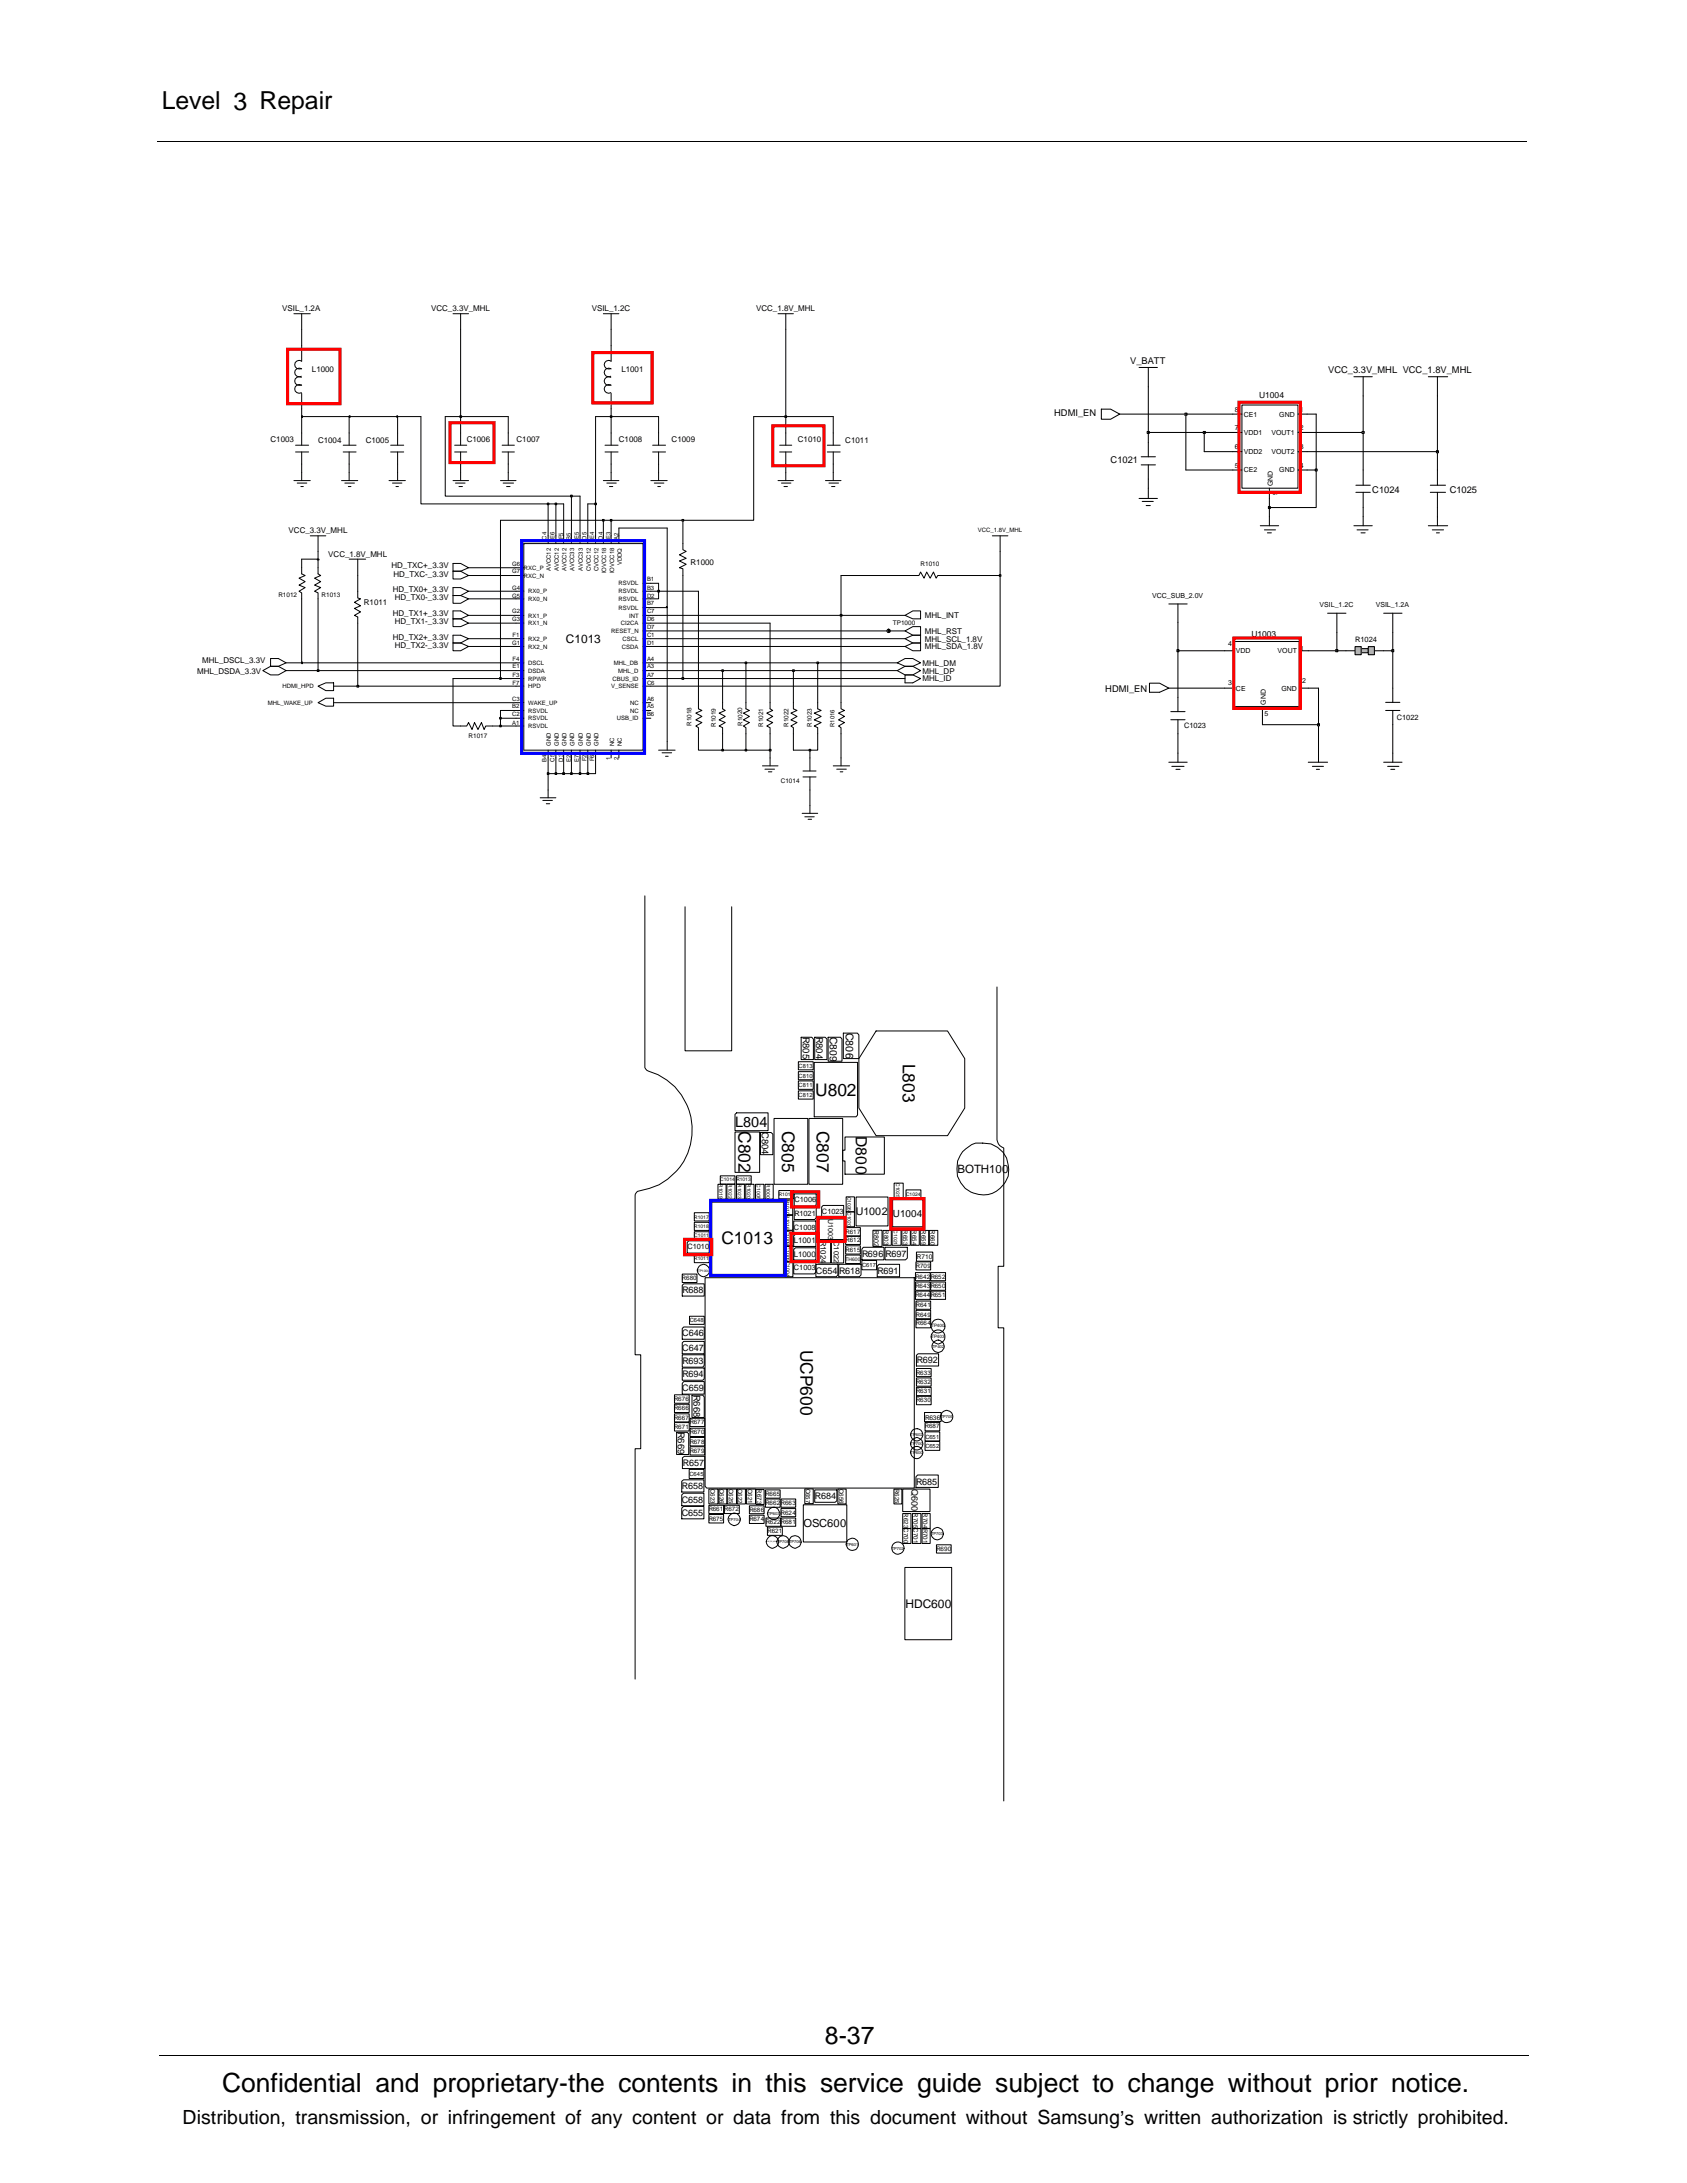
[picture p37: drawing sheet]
<svg xmlns="http://www.w3.org/2000/svg" width="216mm" height="279mm" viewBox="0 0 216 279" stroke-linecap="round" stroke-linejoin="round" font-family="sans-serif">
<defs><g id="words">
<text font-size="3.4" x="28.4" y="267.7">Confidential and proprietary-the contents in this service guide subject to change without prior notice.</text>
<g font-size="3.2">
<text x="20.7" y="14">Level 3 Repair</text>
<text x="105.6" y="261.6">8-37</text>
</g>
<text font-size="2.5" x="23.4" y="271.9">Distribution, transmission, or infringement of any content or data from this document without Samsung’s written authorization is strictly prohibited.</text>
<g font-size="2.2">
<text x="115.5" y="136.1" transform="rotate(90 115.5 136.1)">L803</text>
<text x="104.3" y="140.3">U802</text>
<text x="94.5" y="144.8" transform="rotate(90 94.5 144.8)">C802</text>
<text x="100.1" y="144.7" transform="rotate(90 100.1 144.7)">C805</text>
<text x="104.5" y="144.7" transform="rotate(90 104.5 144.7)">C807</text>
<text x="92.4" y="159.3">C1013</text>
<text x="102.5" y="172.8" transform="rotate(90 102.5 172.8)">UCP600</text>
</g>
<text font-size="2" x="109.5" y="145.4" transform="rotate(90 109.5 145.4)">D800</text>
<text font-size="1.8" x="94.1" y="144.2">L804</text>
<g font-size="1.5">
<text x="72.4" y="82.3">C1013</text>
<text x="122.5" y="150.1">BOTH100</text>
<text x="115.9" y="205.8">HDC600</text>
</g>
<g font-size="1.4">
<text x="108.3" y="132.2" transform="rotate(90 108.3 132.2)">C806</text>
<text x="109.5" y="155.6">U1002</text>
<text x="102.8" y="195.5">OSC600</text>
</g>
<g font-size="1.3">
<text x="106.2" y="132.7" transform="rotate(90 106.2 132.7)">C809</text>
<text x="114.3" y="155.7">U1004</text>
</g>
<g font-size="1.2">
<text x="144.6" y="46.6">V_BATT</text>
<text x="170" y="47.7">VCC_3.3V_MHL VCC_1.8V_MHL</text>
<text x="134.9" y="53.2">HDMI_EN</text>
<text x="142.1" y="59.2">C1021</text>
<text x="175.6" y="63.1">C1024</text>
<text x="185.5" y="63.1">C1025</text>
<text x="141.5" y="88.5">HDMI_EN</text>
<text x="102.7" y="132.7" transform="rotate(90 102.7 132.7)">R805</text>
<text x="104.4" y="132.7" transform="rotate(90 104.4 132.7)">R804</text>
<text x="97.5" y="144.9" transform="rotate(90 97.5 144.9)">C804</text>
<text x="110.3" y="160.9">R696 R697</text>
<text x="87.3" y="165.5">R688</text>
<text x="104.4" y="163">C654 R618</text>
<text x="112.3" y="163">R691</text>
<text x="87.3" y="171">C646</text>
<text x="87.3" y="172.9">C647</text>
<text x="87.3" y="178.1">C659</text>
<text x="87.3" y="174.6">R693</text>
<text x="87.3" y="176.3">R694</text>
<text x="88.8" y="178.6" transform="rotate(90 88.8 178.6)">R668</text>
<text x="117.3" y="174.5">R692</text>
<text x="86.7" y="183.3" transform="rotate(90 86.7 183.3)">R669</text>
<text x="87.3" y="190.6">R658</text>
<text x="87.4" y="187.6">R657</text>
<text x="104.3" y="191.9">R684</text>
<text x="116.7" y="190.6" transform="rotate(90 116.7 190.6)">Q600</text>
<text x="117.2" y="190">R685</text>
<text x="87.2" y="192.3">C658</text>
<text x="87.2" y="194">C655</text>
</g>
<g font-size="1.1">
<text x="161.1" y="50.9">U1004</text>
<text x="160.1" y="81.5">U1003</text>
</g>
<g font-size="1">
<text x="36.1" y="39.8">VSIL_1.2A</text>
<text x="55.2" y="39.8">VCC_3.3V_MHL</text>
<text x="75.7" y="39.8">VSIL_1.2C</text>
<text x="96.8" y="39.8">VCC_1.8V_MHL</text>
<text x="39.9" y="47.6">L1000</text>
<text x="79.5" y="47.6">L1001</text>
<text x="34.6" y="56.5">C1003</text>
<text x="40.7" y="56.7">C1004</text>
<text x="46.8" y="56.7">C1005</text>
<text x="59.7" y="56.5">C1006</text>
<text x="66.1" y="56.5">C1007</text>
<text x="79.2" y="56.5">C1008</text>
<text x="86" y="56.5">C1009</text>
<text x="102.1" y="56.5">C1010</text>
<text x="108.2" y="56.7">C1011</text>
<text x="36.9" y="68.2">VCC_3.3V_MHL</text>
<text x="42" y="71.3">VCC_1.8V_MHL</text>
<text x="46.6" y="77.4">R1011</text>
<text x="50.1" y="72.7">HD_TXC+_3.3V</text>
<text x="50.3" y="75.8">HD_TX0+_3.3V</text>
<text x="50.4" y="73.8">HD_TXC-_3.3V</text>
<text x="50.5" y="76.8">HD_TX0-_3.3V</text>
<text x="88.4" y="72.3">R1000</text>
<text x="50.3" y="81.9">HD_TX2+_3.3V</text>
<text x="50.3" y="78.8">HD_TX1+_3.3V</text>
<text x="50.5" y="82.9">HD_TX2-_3.3V</text>
<text x="50.5" y="79.9">HD_TX1-_3.3V</text>
<text x="118.4" y="82.1">MHL_SCL_1.8V</text>
<text x="118.4" y="79.1">MHL_INT</text>
<text x="118.4" y="83.1">MHL_SDA_1.8V</text>
<text x="118.4" y="81.1">MHL_RST</text>
<text x="173.4" y="82.1">R1024</text>
<text x="25.2" y="86.2">MHL_DSDA_3.3V</text>
<text x="25.9" y="84.9">MHL_DSCL_3.3V</text>
<text x="118" y="86.2">MHL_DP</text>
<text x="118" y="85.2">MHL_DM</text>
<text x="118" y="87.2">MHL_ID</text>
<text x="151.5" y="93.2">C1023</text>
<text x="178.8" y="92.2">C1022</text>
<text x="101.6" y="160.8">L1000</text>
<text x="101.6" y="159.1">L1001</text>
<text x="105" y="158.8" transform="rotate(90 105 158.8)">R1024</text>
</g>
<g font-size=".9">
<text x="158.1" y="52.7">8</text>
<text x="159.2" y="53.3">CE1</text>
<text x="163.7" y="53.3">GND</text>
<text x="166.4" y="52.7">1</text>
<text x="158.1" y="55.1">7</text>
<text x="158.1" y="57.4">6</text>
<text x="158.1" y="59.9">5</text>
<text x="159.2" y="55.7">VDD1</text>
<text x="159.2" y="58.1">VDD2</text>
<text x="162.7" y="55.7">VOUT1</text>
<text x="162.7" y="58.1">VOUT2</text>
<text x="166.4" y="59.9">4</text>
<text x="166.4" y="55.1">2</text>
<text x="166.4" y="57.4">3</text>
<text x="159.2" y="60.5">CE2</text>
<text x="162.9" y="62.2" transform="rotate(-90 162.9 62.2)">GND</text>
<text x="163.5" y="63.4" transform="rotate(-90 163.5 63.4)">9</text>
<text x="163.7" y="60.5">GND</text>
<text x="147.4" y="76.5">VCC_SUB_2.0V</text>
<text x="168.9" y="77.6">VSIL_1.2C</text>
<text x="176.1" y="77.6">VSIL_1.2A</text>
<text x="157.2" y="82.6">4</text>
<text x="158.2" y="83.6">VDD</text>
<text x="163.5" y="83.6">VOUT</text>
<text x="166.4" y="83.3">1</text>
<text x="157.2" y="87.7">3</text>
<text x="158.2" y="88.4">CE</text>
<text x="164" y="88.4">GND</text>
<text x="166.7" y="87.4">2</text>
<text x="161.8" y="91.7">5</text>
<text x="162" y="90.2" transform="rotate(-90 162 90.2)">GND</text>
<text x="101.7" y="153.9">C1006</text>
<text x="101.7" y="155.6">R1021</text>
<text x="105.2" y="155.4">C1023</text>
<text x="88" y="159.9">C1010</text>
<text x="101.6" y="157.4">C1008</text>
<text x="106" y="156" transform="rotate(90 106 156)">U1003</text>
<text x="106.7" y="158.9" transform="rotate(90 106.7 158.9)">C1022</text>
<text x="111.8" y="157.5" transform="rotate(90 111.8 157.5)">R802</text>
<text x="101.6" y="162.6">C1003</text>
</g>
<g font-size=".8">
<text x="70" y="69.1" transform="rotate(-90 70 69.1)">C4</text>
<text x="71" y="69" transform="rotate(-90 71 69)">E6</text>
<text x="72.1" y="69" transform="rotate(-90 72.1 69)">F5</text>
<text x="73" y="69.1" transform="rotate(-90 73 69.1)">B5</text>
<text x="74.1" y="69" transform="rotate(-90 74.1 69)">E5</text>
<text x="75.1" y="69.1" transform="rotate(-90 75.1 69.1)">D5</text>
<text x="76.1" y="69" transform="rotate(-90 76.1 69)">E4</text>
<text x="77.2" y="69.1" transform="rotate(-90 77.2 69.1)">D4</text>
<text x="78.1" y="69" transform="rotate(-90 78.1 69)">E3</text>
<text x="79.1" y="69.1" transform="rotate(-90 79.1 69.1)">A2</text>
<text x="125.2" y="68.1">VCC_1.8V_MHL</text>
<text x="35.6" y="76.4">R1012</text>
<text x="41.1" y="76.4">R1013</text>
<text x="65.5" y="75.5">G4</text>
<text x="65.5" y="76.5">G5</text>
<text x="65.5" y="72.4">G6</text>
<text x="65.5" y="73.4">G7</text>
<text x="67" y="72.9">RXC_P</text>
<text x="67" y="73.9">RXC_N</text>
<text x="67.6" y="75.9">RX0_P</text>
<text x="67.6" y="76.9">RX0_N</text>
<text x="70.5" y="73.1" transform="rotate(-90 70.5 73.1)">AVCC12</text>
<text x="71.5" y="73.1" transform="rotate(-90 71.5 73.1)">AVCC12</text>
<text x="72.5" y="73.1" transform="rotate(-90 72.5 73.1)">AVCC12</text>
<text x="73.5" y="73.1" transform="rotate(-90 73.5 73.1)">AVCC33</text>
<text x="74.6" y="73.1" transform="rotate(-90 74.6 73.1)">AVCC33</text>
<text x="75.6" y="73.1" transform="rotate(-90 75.6 73.1)">CVCC12</text>
<text x="76.6" y="73.1" transform="rotate(-90 76.6 73.1)">CVCC12</text>
<text x="77.6" y="73.4" transform="rotate(-90 77.6 73.4)">IOVCC18</text>
<text x="78.6" y="73.4" transform="rotate(-90 78.6 73.4)">IOVCC18</text>
<text x="79.2" y="76.9">RSVDL</text>
<text x="79.2" y="75.9">RSVDL</text>
<text x="79.2" y="74.9">RSVDL</text>
<text x="79.6" y="72.3" transform="rotate(-90 79.6 72.3)">VDDQ</text>
<text x="82.8" y="77.5">B7</text>
<text x="82.8" y="76.5">D2</text>
<text x="82.8" y="75.5">B3</text>
<text x="82.8" y="74.4">B1</text>
<text x="117.8" y="72.4">R1010</text>
<text x="65.5" y="82.6">G1</text>
<text x="65.5" y="78.5">G2</text>
<text x="65.5" y="79.5">G3</text>
<text x="65.6" y="81.6">F1</text>
<text x="67.6" y="82">RX2_P</text>
<text x="67.6" y="83">RX2_N</text>
<text x="67.6" y="79">RX1_P</text>
<text x="67.6" y="80">RX1_N</text>
<text x="78.2" y="81">RESET_N</text>
<text x="79.2" y="78">RSVDL</text>
<text x="79.5" y="80">CI2CA</text>
<text x="79.6" y="83">CSDA</text>
<text x="79.7" y="82">CSCL</text>
<text x="80.5" y="79">INT</text>
<text x="82.8" y="79.5">D6</text>
<text x="82.8" y="80.5">D7</text>
<text x="82.8" y="81.6">C1</text>
<text x="82.8" y="78.5">C7</text>
<text x="82.8" y="82.6">D1</text>
<text x="114.3" y="80.1">TP1000</text>
<text x="36.2" y="88.1">HDMI_HPD</text>
<text x="65.6" y="89.7">C3</text>
<text x="65.6" y="85.6">E1</text>
<text x="65.6" y="86.7">F3</text>
<text x="65.6" y="84.6">F4</text>
<text x="65.6" y="87.7">F7</text>
<text x="67.6" y="87.1">RPWR</text>
<text x="67.6" y="85.1">DSCL</text>
<text x="67.6" y="88.1">HPD</text>
<text x="67.6" y="86.1">DSDA</text>
<text x="78.2" y="88.1">V_SENSE</text>
<text x="78.4" y="87.1">CBUS_ID</text>
<text x="78.6" y="85.1">MHL_DB</text>
<text x="79.1" y="86.1">MHL_D</text>
<text x="82.8" y="89.7">A6</text>
<text x="82.8" y="86.7">A7</text>
<text x="82.8" y="87.7">C6</text>
<text x="82.8" y="85.6">A3</text>
<text x="82.8" y="84.6">A4</text>
<text x="34.3" y="90.2">MHL_WAKE_UP</text>
<text x="60" y="94.4">R1017</text>
<text x="65.6" y="92.8">A1</text>
<text x="65.6" y="90.7">B2</text>
<text x="65.6" y="91.7">C2</text>
<text x="67.6" y="93.2">RSVDL</text>
<text x="67.6" y="91.2">RSVDL</text>
<text x="67.6" y="92.2">RSVDL</text>
<text x="67.6" y="90.2">WAKE_UP</text>
<text x="70.5" y="95.5" transform="rotate(-90 70.5 95.5)">GND</text>
<text x="71.5" y="95.5" transform="rotate(-90 71.5 95.5)">GND</text>
<text x="72.5" y="95.5" transform="rotate(-90 72.5 95.5)">GND</text>
<text x="73.5" y="95.5" transform="rotate(-90 73.5 95.5)">GND</text>
<text x="74.6" y="95.5" transform="rotate(-90 74.6 95.5)">GND</text>
<text x="75.6" y="95.5" transform="rotate(-90 75.6 95.5)">GND</text>
<text x="76.6" y="95.5" transform="rotate(-90 76.6 95.5)">GND</text>
<text x="78.6" y="95.5" transform="rotate(-90 78.6 95.5)">NC</text>
<text x="79" y="92.2">USB_ID</text>
<text x="79.6" y="95.5" transform="rotate(-90 79.6 95.5)">NC</text>
<text x="80.6" y="91.2">NC</text>
<text x="80.6" y="90.2">NC</text>
<text x="82.8" y="91.7">B6</text>
<text x="82.8" y="90.7">A5</text>
<text x="88.5" y="92.9" transform="rotate(-90 88.5 92.9)">R1018</text>
<text x="91.6" y="93" transform="rotate(-90 91.6 93)">R1019</text>
<text x="95" y="92.9" transform="rotate(-90 95 92.9)">R1020</text>
<text x="97.7" y="93" transform="rotate(-90 97.7 93)">R1021</text>
<text x="100.9" y="93" transform="rotate(-90 100.9 93)">R1022</text>
<text x="103.9" y="93" transform="rotate(-90 103.9 93)">R1023</text>
<text x="106.8" y="93" transform="rotate(-90 106.8 93)">R1016</text>
<text x="70" y="97.5" transform="rotate(-90 70 97.5)">B4</text>
<text x="71" y="97.5" transform="rotate(-90 71 97.5)">C5</text>
<text x="72.1" y="97.5" transform="rotate(-90 72.1 97.5)">D3</text>
<text x="73" y="97.5" transform="rotate(-90 73 97.5)">E2</text>
<text x="74.1" y="97.5" transform="rotate(-90 74.1 97.5)">E7</text>
<text x="75.1" y="97.5" transform="rotate(-90 75.1 97.5)">F2</text>
<text x="76.1" y="97.5" transform="rotate(-90 76.1 97.5)">F6</text>
<text x="78.1" y="97.2" transform="rotate(-90 78.1 97.2)">1</text>
<text x="79.1" y="97.2" transform="rotate(-90 79.1 97.2)">2</text>
<text x="99.9" y="100.3">C1014</text>
<text x="108.2" y="159">R612</text>
<text x="108.2" y="160.2">R615</text>
<text x="108.2" y="157.9">R617</text>
<text x="113.2" y="157.5" transform="rotate(90 113.2 157.5)">R803</text>
<text x="115.6" y="157.5" transform="rotate(90 115.6 157.5)">R653</text>
<text x="116.7" y="157.5" transform="rotate(90 116.7 157.5)">R654</text>
<text x="117.3" y="161.1">R710</text>
<text x="117.9" y="157.5" transform="rotate(90 117.9 157.5)">R659</text>
<text x="119.1" y="157.5" transform="rotate(90 119.1 157.5)">R660</text>
<text x="87.3" y="163.9">R680</text>
<text x="117.2" y="163.6">R642R652</text>
<text x="117.2" y="164.8">R643R650</text>
<text x="117.2" y="166">R644R651</text>
<text x="117.2" y="167.3">R641</text>
<text x="117.2" y="162.3">R709</text>
<text x="117.2" y="168.5">R649</text>
<text x="117.2" y="169.6">R664</text>
<text x="86.3" y="179.3">R676</text>
<text x="117.2" y="179.5">R630</text>
<text x="117.2" y="178.4">R631</text>
<text x="117.2" y="177.1">R632</text>
<text x="117.2" y="175.9">R633</text>
<text x="86.3" y="180.5">R666</text>
<text x="86.3" y="181.7">R667</text>
<text x="86.3" y="182.9">R671</text>
<text x="88.3" y="183.6">R670</text>
<text x="88.3" y="182.3">R677</text>
<text x="88.3" y="184.8">R678</text>
<text x="88.3" y="185.9">R679</text>
<text x="118.3" y="182.8">R687</text>
<text x="118.4" y="181.7">R636</text>
<text x="90.9" y="190.6" transform="rotate(90 90.9 190.6)">C623</text>
<text x="92.1" y="190.6" transform="rotate(90 92.1 190.6)">C626</text>
<text x="93.3" y="190.6" transform="rotate(90 93.3 190.6)">C625</text>
<text x="94.4" y="190.6" transform="rotate(90 94.4 190.6)">C622</text>
<text x="95.7" y="190.6" transform="rotate(90 95.7 190.6)">C621</text>
<text x="96.9" y="190.6" transform="rotate(90 96.9 190.6)">R673</text>
<text x="98" y="191.5">R665</text>
<text x="103.1" y="190.5" transform="rotate(90 103.1 190.5)">C657</text>
<text x="107.4" y="190.6" transform="rotate(90 107.4 190.6)">C656</text>
<text x="114.5" y="190.6" transform="rotate(90 114.5 190.6)">R625</text>
<text x="90.7" y="193.4">R661R672</text>
<text x="90.7" y="194.6">R675</text>
<text x="95.9" y="194.7">R674</text>
<text x="95.9" y="193.5">R686</text>
<text x="98" y="192.6">R662R663</text>
<text x="98" y="195.1">R622R681</text>
<text x="98.2" y="196.2">R621</text>
<text x="99.9" y="193.8">R624</text>
<text x="115.7" y="193.7" transform="rotate(90 115.7 193.7)">R623C700</text>
<text x="116.9" y="193.7" transform="rotate(90 116.9 193.7)">R705C701</text>
<text x="118.1" y="193.7" transform="rotate(90 118.1 193.7)">R704R701</text>
<text x="119.8" y="198.5">R690</text>
</g>
<g font-size=".7">
<text x="102.2" y="137.9">C810</text>
<text x="102.2" y="136.7">C813</text>
<text x="102.2" y="139.2">C811</text>
<text x="102.2" y="140.4">C812</text>
<text x="110.3" y="162.2">C617</text>
<text x="88.3" y="169.2">C648</text>
<text x="118.4" y="184.1">C651</text>
<text x="118.4" y="185.3">C652</text>
<text x="88.2" y="188.9">C645</text>
</g>
<g font-size=".6">
<text x="88.9" y="156">R1017</text>
<text x="92.1" y="151.6" transform="rotate(90 92.1 151.6)">R1019</text>
<text x="92.2" y="151.2">C1014 R1013</text>
<text x="93.2" y="151.6" transform="rotate(90 93.2 151.6)">R1022</text>
<text x="94.4" y="151.6" transform="rotate(90 94.4 151.6)">R1023</text>
<text x="95.6" y="151.6" transform="rotate(90 95.6 151.6)">R1020</text>
<text x="96.9" y="151.6" transform="rotate(90 96.9 151.6)">C1007</text>
<text x="98.1" y="151.6" transform="rotate(90 98.1 151.6)">R1000</text>
<text x="99.7" y="153.1">R1012</text>
<text x="100.6" y="153.6" transform="rotate(90 100.6 153.6)">R1010 R1016 C1009 C1005C1004</text>
<text x="108.5" y="153.1" transform="rotate(90 108.5 153.1)">C1026C1020</text>
<text x="114.7" y="151.4" transform="rotate(90 114.7 151.4)">C1025</text>
<text x="116" y="153.1">C1024</text>
<text x="88.9" y="158.4">C1011</text>
<text x="88.9" y="161.3">R1011</text>
<text x="88.9" y="157.2">R1018</text>
<text x="108.2" y="161.4">TH600</text>
<text x="114.4" y="157.5" transform="rotate(90 114.4 157.5)">C1021</text>
<text x="119.2" y="169.9">TP400</text>
<text x="119.2" y="171.3">TP403</text>
</g>
<g font-size=".5">
<text x="119.3" y="172.5">TP402</text>
<text x="116.5" y="183.8">TP602</text>
<text x="116.5" y="185">TP700</text>
<text x="120.4" y="181.5">TP705</text>
<text x="116.5" y="186.1">TP600</text>
<text x="93.2" y="194.6">TP704</text>
<text x="98.3" y="193.9">TP603</text>
<text x="99.5" y="197.5">TP708TP706</text>
<text x="108.3" y="197.8">TP601</text>
<text x="119.2" y="196.5">TP703</text>
<text x="114.1" y="198.4">TP702</text>
</g>
<text font-size=".4" x="89.3" y="162.8">TP1000</text>
<text font-size=".2" x="98.2" y="197.4">AP_PS_HOLD</text>
</g></defs>
<g fill="none" stroke="#000" stroke-width=".13">
<path d="M20.2 18.1h175.3M37.6 40.2h2.1M37.8 57h1.7M37.8 57.8h1.7M38.6 48.3a.56 .56 0 0 0-.9 .5 .56 .56 0 0 0 .9 .5M38.6 44.2v2a.56 .56 0 0 0-.9 .5 .56 .56 0 0 0 .9 .5M38.6 49.3a.56 .56 0 0 0-.9 .4 .56 .56 0 0 0 .9 .5M38.6 47.2a.56 .56 0 0 0-.9 .4 .56 .56 0 0 0 .9 .6M38.6 40.2v1.9M38.6 50.3v2M38.6 55.4v1.6M38.6 57.8v1.6"/>
<path d="M43.9 57h1.7M43.9 57.8h1.7M44.7 55.4v1.6M44.7 57.8v1.6M50 57h1.7M50 57.8h1.7M50.9 55.4v1.6M50.9 57.8v1.6M58 40.2h2M58.2 57h1.5M58.2 57.8h1.5M58.9 40.2v1.9"/>
<path d="M58.9 55.4v1.6M58.9 57.8v1.6M64.3 57h1.5M64.3 57.8h1.5M65 55.4v1.6M65 57.8v1.6M77.2 40.2h2M77.4 57.8h1.7M77.4 57h1.7M78.2 48.3a.56 .56 0 0 0-.9 .5 .56 .56 0 0 0 .9 .5M78.2 44.2v2a.56 .56 0 0 0-.9 .5 .56 .56 0 0 0 .9 .5M78.2 49.3a.56 .56 0 0 0-.9 .4 .56 .56 0 0 0 .9 .5"/>
<path d="M78.2 47.2a.56 .56 0 0 0-.9 .4 .56 .56 0 0 0 .9 .6M78.2 40.2v1.9M78.2 50.3v2M78.2 55.4v1.6M78.2 57.8v1.6M83.5 57.8h1.7M83.5 57h1.7M84.3 55.4v1.6M84.3 57.8v1.6M99.6 40.2h1.9M99.8 57h1.5M99.8 57.8h1.5"/>
<path d="M100.6 40.2v1.9M100.6 55.4v1.6M100.6 57.8v1.6M105.9 57h1.6M105.9 57.8h1.6M106.6 55.4v1.6M106.6 57.8v1.6M37.6 61.5h2.1M38 61.8h1.3M38.5 62.3h.3M38.6 72.7v.7l.5 .3-.8 .3 .8 .4-.8 .5 .8 .3-.8 .5 .3 .2v.7M38.6 60.5v1"/>
<path d="M39.7 68.6h2M40.7 72.7v.7l.3 .3-.7 .3 .7 .4-.7 .5 .7 .3-.7 .5 .4 .2v.7M40.7 68.6v2M43.7 61.5h2.1M44.1 61.8h1.3M44.6 62.3h.3M44.7 71.6h2.1M44.7 60.5v1M45.8 75.7v.8l.3 .1-.7 .5 .7 .4-.7 .4 .7 .4-.7 .5 .4 .2v.8M45.8 71.6v2.1M49.8 61.5h2.1M50.2 61.8h1.2"/>
<path d="M50.7 62.3h.3M50.9 60.5v1M58 79.2h.9l1.1 .6-1.1 .4h-.9zM58 61.5h2M58 76.2h.9l1.1 .4-1.1 .6h-.9zM58 72.1h.9l1.1 .6-1.1 .4h-.9zM58 73.1h.9l1.1 .6-1.1 .4h-.9zM58 78.2h.9l1.1 .6-1.1 .4h-.9zM58 75.2h.9l1.1 .5-1.1 .5h-.9zM58.3 61.8h1.2M58.7 62.3h.5M58.9 60.5v1"/>
<path d="M64.1 61.5h1.9M64.4 61.8h1.3M64.8 62.3h.5M65 60.5v1M66 73.7h1M66 76.6h1M66 79.8h1M66 72.7h1M66 75.7h1M66 78.8h1M67 69.6h15.3v26.4h-15.3zM70.1 68.6v1"/>
<path d="M71.1 68.6v1M72.1 68.6v1M73.1 68.6v1M74.2 68.6v1M75.2 68.6v1M76.2 68.6v1M77.2 61.5h2M77.2 68.6v1M77.7 61.8h1.2M78 62.3h.4M78.2 60.5v1M78.2 68.6v1"/>
<path d="M79.2 68.6v1M82.3 76.6h1M82.3 78.8h1M82.3 74.7h1M82.3 75.7h1M82.3 79.8h1M82.3 77.8h1M83.3 61.5h2.1M83.7 61.8h1.3M84.2 62.3h.3M84.3 60.5v1M87.4 69.6v.8l.4 .2-.8 .4 .8 .5-.8 .3 .8 .4-.8 .5 .4 .1v.9"/>
<path d="M99.6 61.5h1.9M100 61.8h1.2M100.3 62.3h.5M100.6 60.5v1M105.6 61.5h2M106.1 61.8h1.2M106.4 62.3h.4M106.6 60.5v1M115.8 78.8l1-.6h1v1h-1zM116.8 73.7h.8l.2-.5 .5 .8 .3-.8 .4 .8 .5-.8 .3 .8 .2-.3h.9M127 68.6h2M128 68.6v2"/>
<path d="M33.6 85.8l1-.5h1l1 .5-1 .6h-1zM34.6 84.3h1l1 .5-1 .5h-1zM40.7 89.9l1-.5h1v1h-1zM40.7 87.8l1-.4h1v1h-1zM58 81.3h.9l1.1 .4-1.1 .6h-.9zM58 82.3h.9l1.1 .4-1.1 .6h-.9zM58.9 92.9h.8l.3-.4 .4 .9 .3-.9 .5 .9 .4-.9 .4 .9 .2-.5h.9M66 82.7h1M66 85.8h1M66 87.8h1M66 90.9h1M66 92.9h1"/>
<path d="M66 81.7h1M66 84.8h1M66 86.8h1M66 89.9h1M66 91.9h1M70.1 96v1M70.1 99v3.1M71.1 96v1M72.1 96v1M73.1 96v1M74.2 96v1M75.2 96v1"/>
<path d="M76.2 96v1M78.2 96v1M79.2 96v1M82.3 82.7h1M82.3 84.8h1M82.3 86.8h1M82.3 80.8h1M82.3 89.9h1M82.3 91.9h1M82.3 81.7h1M82.3 85.8h1M82.3 87.8h1"/>
<path d="M82.3 90.9h1M84.3 96h2.1M84.7 96.4h1.3M85.2 96.8h.3M85.4 94.9v1.1M89.4 89.9v.8l.4 .2-.8 .4 .8 .4-.8 .4 .8 .4-.8 .4 .4 .2v.8M92.5 89.9v.8l.3 .2-.8 .4 .8 .4-.8 .4 .8 .4-.8 .4 .5 .2v.8M95.5 89.9v.8l.4 .2-.8 .4 .8 .4-.8 .4 .8 .4-.8 .4 .4 .2v.8M97.6 98h2M97.9 98.4h1.2M98.3 98.8h.5M98.6 89.9v.8l.3 .2-.8 .4 .8 .4-.8 .4 .8 .4-.8 .4 .5 .2v.8"/>
<path d="M98.6 97v1M101.5 89.9v.8l.5 .2-.8 .4 .8 .4-.8 .4 .8 .4-.8 .4 .3 .2v.8M102.8 98.7h1.6M102.8 99.4h1.6M103.7 97v1.7M103.7 99.4v4.7M104.6 89.9v.8l.5 .2-.9 .4 .9 .4-.9 .4 .9 .4-.9 .4 .4 .2v.8M106.6 98h2.1M107.1 98.4h1.2M107.5 98.8h.4M107.6 89.9v.8l.5 .2-.8 .4 .8 .4-.8 .4 .8 .4-.8 .4 .3 .2v.8M107.6 97v1"/>
<path d="M114.8 84.8l1-.5h1l1 .5-1 .5h-1zM114.8 85.8l1-.5h1l1 .5-1 .6h-1zM115.8 80.8l1-.6h1v1.1h-1zM115.8 81.7l1-.4h1v1h-1zM115.8 86.4h1l1 .4-1 .6h-1zM115.8 82.7l1-.4h1v1h-1zM69.1 102.1h2M69.5 102.4h1.2M69.9 102.9h.5M102.7 104.1h1.9M103 104.5h1.2M103.4 104.9h.5"/>
<path d="M20.4 263h175.3"/>
<circle cx="113.7" cy="80.7" r=".22"/>
</g>
<path d="M70 98.9h.3v.2h-.3z" fill="#c3c3c3"/>
<path d="M70 98.9h.3v.2h-.3zM70.1 97v2h1" fill="none" stroke="#000" stroke-width=".13"/>
<path d="M71 98.9h.2v.2h-.2z" fill="#c3c3c3"/>
<path d="M71 98.9h.2v.2h-.2zM71.1 97v2h1" fill="none" stroke="#000" stroke-width=".13"/>
<path d="M72 98.9h.2v.2h-.2z" fill="#c3c3c3"/>
<path d="M72 98.9h.2v.2h-.2zM72.1 97v2h1" fill="none" stroke="#000" stroke-width=".13"/>
<path d="M73 98.9h.2v.2h-.2z" fill="#c3c3c3"/>
<path d="M73 98.9h.2v.2h-.2zM73.1 97v2h1.1" fill="none" stroke="#000" stroke-width=".13"/>
<path d="M74.1 98.9h.2v.2h-.2z" fill="#c3c3c3"/>
<path d="M74.1 98.9h.2v.2h-.2zM74.2 97v2h1" fill="none" stroke="#000" stroke-width=".13"/>
<path d="M75.1 98.9h.3v.2h-.3z" fill="#c3c3c3"/>
<path d="M75.1 98.9h.3v.2h-.3zM76.2 97v2h-1v-2M89.4 93.9v2.1h3.1M98.6 96v1M103.7 96v1M107.6 93.9v3.1" fill="none" stroke="#000" stroke-width=".13"/>
<path d="M92.4 95.9h.2v.2h-.2z" fill="#c3c3c3"/>
<path d="M92.4 95.9h.2v.2h-.2zM92.5 93.9v2.1h3" fill="none" stroke="#000" stroke-width=".13"/>
<path d="M95.4 95.9h.2v.2h-.2z" fill="#c3c3c3"/>
<path d="M95.4 95.9h.2v.2h-.2zM95.5 93.9v2.1h3.1" fill="none" stroke="#000" stroke-width=".13"/>
<path d="M98.4 95.9h.3v.2h-.3z" fill="#c3c3c3"/>
<path d="M98.4 95.9h.3v.2h-.3zM98.6 93.9v2.1M101.5 93.9v2.1h2.2" fill="none" stroke="#000" stroke-width=".13"/>
<path d="M103.5 95.9h.3v.2h-.3z" fill="#c3c3c3"/>
<path d="M85.4 77.8v17.1M58 86.8v6.1h.9M63.1 92.9h1M103.5 95.9h.3v.2h-.3zM104.6 93.9v2.1h-.9" fill="none" stroke="#000" stroke-width=".13"/>
<path d="M63.9 92.8h.3v.2h-.3z" fill="#c3c3c3"/>
<path d="M63.9 92.8h.3v.2h-.3zM64.1 91.9v1h1.9" fill="none" stroke="#000" stroke-width=".13"/>
<path d="M63.9 91.8h.3v.2h-.3z" fill="#c3c3c3"/>
<path d="M89.4 75.7v14.2M98.6 79.8v10.1M107.6 78.8v11.1M42.7 89.9h23.3M42.7 87.8h3.1M63.9 91.8h.3v.2h-.3zM66 90.9h-1.9v1h1.9M92.5 85.8v4.1M95.5 84.8v5.1M101.5 85.8v4.1M104.6 84.8v5.1" fill="none" stroke="#000" stroke-width=".13"/>
<path d="M45.7 87.7h.2v.2h-.2z" fill="#c3c3c3"/>
<path d="M45.8 79.8v8h20.2M128 73.7v14.1h-44.7M45.7 87.7h.2v.2h-.2zM58 86.8h6.1" fill="none" stroke="#000" stroke-width=".13"/>
<path d="M63.9 86.7h.3v.3h-.3z" fill="#c3c3c3"/>
<path d="M64.1 66.6v20.2h1.9M63.9 86.7h.3v.3h-.3zM83.3 86.8h4.1" fill="none" stroke="#000" stroke-width=".13"/>
<path d="M87.3 86.7h.2v.3h-.2z" fill="#c3c3c3"/>
<path d="M87.4 73.7v13.1h28.4M36.6 85.8h4.1M87.3 86.7h.2v.3h-.2z" fill="none" stroke="#000" stroke-width=".13"/>
<path d="M40.6 85.7h.2v.2h-.2z" fill="#c3c3c3"/>
<path d="M40.7 76.6v9.2h25.3M40.6 85.7h.2v.2h-.2zM83.3 85.8h9.2" fill="none" stroke="#000" stroke-width=".13"/>
<path d="M92.4 85.7h.2v.2h-.2z" fill="#c3c3c3"/>
<path d="M92.4 85.7h.2v.2h-.2zM92.5 85.8h9" fill="none" stroke="#000" stroke-width=".13"/>
<path d="M101.4 85.7h.3v.2h-.3z" fill="#c3c3c3"/>
<path d="M36.6 84.8h2M101.4 85.7h.3v.2h-.3zM101.5 85.8h13.3" fill="none" stroke="#000" stroke-width=".13"/>
<path d="M38.6 84.7h.1v.2h-.1z" fill="#c3c3c3"/>
<path d="M38.6 76.6v8.2h27.4M38.6 84.7h.1v.2h-.1zM83.3 84.8h12.2" fill="none" stroke="#000" stroke-width=".13"/>
<path d="M95.4 84.7h.2v.2h-.2z" fill="#c3c3c3"/>
<path d="M95.4 84.7h.2v.2h-.2zM95.5 84.8h9.1" fill="none" stroke="#000" stroke-width=".13"/>
<path d="M104.5 84.7h.3v.2h-.3z" fill="#c3c3c3"/>
<path d="M60 82.7h6M60 81.7h6M83.3 82.7h32.5M83.3 81.7h32.5M83.3 80.8h30.4M104.5 84.7h.3v.2h-.3zM104.6 84.8h10.2" fill="none" stroke="#000" stroke-width=".13"/>
<path d="M113.7 80.6h.1v.3h-.1z" fill="#c3c3c3"/>
<path d="M60 79.8h6M60 78.8h6M83.3 79.8h15.3M83.3 78.8h24.3M113.7 80.6h.1v.3h-.1zM113.7 80.8h2.1" fill="none" stroke="#000" stroke-width=".13"/>
<path d="M107.5 78.6h.3v.3h-.3z" fill="#c3c3c3"/>
<path d="M83.3 77.8h2.1M107.5 78.6h.3v.3h-.3zM107.6 73.7v5.1h8.2" fill="none" stroke="#000" stroke-width=".13"/>
<path d="M85.3 77.6h.1v.2h-.1z" fill="#c3c3c3"/>
<path d="M45.8 73.7v2M60 75.7h6M60 76.6h6M83.3 75.7h1v.9h-1M85.3 77.6h.1v.2h-.1zM85.4 67.6v10.2" fill="none" stroke="#000" stroke-width=".13"/>
<path d="M84.2 75.5h.2v.3h-.2z" fill="#c3c3c3"/>
<path d="M60 73.7h6M83.3 74.7h1v1h5.1M84.2 75.5h.2v.3h-.2zM107.6 73.7h9.2M120.9 73.7h7.1" fill="none" stroke="#000" stroke-width=".13"/>
<path d="M127.9 73.6h.2v.2h-.2z" fill="#c3c3c3"/>
<path d="M40.7 72.7v-1.1h-2.1v1.1M60 72.7h6M127.9 73.6h.2v.2h-.2zM128 70.6v3.1" fill="none" stroke="#000" stroke-width=".13"/>
<path d="M40.6 71.6h.2v.1h-.2z" fill="#c3c3c3"/>
<g fill="none" stroke="#000" stroke-width=".13">
<path d="M40.6 71.6h.2v.1h-.2zM40.7 70.6v1M64.1 66.6h13.1v2M70.1 64.5v4.1M71.1 64.5v4.1M72.1 64.5v4.1M73.1 63.5v5.1M74.2 63.5v5.1M75.2 64.5v4.1M76.2 64.5v4.1M78.2 66.6v2M85.4 67.6h-6.2v1"/>
<path d="M87.4 66.6v3"/>
</g>
<path d="M77.1 66.5h.2v.2h-.2z" fill="#c3c3c3"/>
<path d="M77.1 66.5h.2v.2h-.2zM77.2 66.6h1" fill="none" stroke="#000" stroke-width=".13"/>
<path d="M78.1 66.5h.2v.2h-.2z" fill="#c3c3c3"/>
<path d="M78.1 66.5h.2v.2h-.2zM78.2 66.6h9.2" fill="none" stroke="#000" stroke-width=".13"/>
<path d="M87.3 66.5h.2v.2h-.2z" fill="#c3c3c3"/>
<path d="M53.9 53.3v11.2h16.2M96.5 53.3v13.3h-9.1M87.3 66.5h.2v.2h-.2z" fill="none" stroke="#000" stroke-width=".13"/>
<path d="M70 64.4h.3v.2h-.3z" fill="#c3c3c3"/>
<path d="M70 64.4h.3v.2h-.3zM70.1 64.5h1" fill="none" stroke="#000" stroke-width=".13"/>
<path d="M71 64.4h.2v.2h-.2z" fill="#c3c3c3"/>
<path d="M71 64.4h.2v.2h-.2zM71.1 64.5h1M75.2 64.5h1" fill="none" stroke="#000" stroke-width=".13"/>
<path d="M76.1 64.4h.2v.2h-.2z" fill="#c3c3c3"/>
<path d="M57 53.3v10.2h16.1M76.2 53.3v11.2M76.1 64.4h.2v.2h-.2z" fill="none" stroke="#000" stroke-width=".13"/>
<path d="M73 63.4h.2v.2h-.2z" fill="#c3c3c3"/>
<g fill="none" stroke="#000" stroke-width=".13">
<path d="M38.6 53.3v2.1M38.6 59.4v1.1M44.7 53.3v2.1M44.7 59.4v1.1M50.9 53.3v2.1M50.9 59.4v1.1M58.9 53.3v2.1M58.9 59.4v1.1M65 53.3v2.1M65 59.4v1.1M78.2 53.3v2.1M78.2 59.4v1.1"/>
<path d="M84.3 53.3v2.1M84.3 59.4v1.1M100.6 53.3v2.1M100.6 59.4v1.1M106.6 53.3v2.1M106.6 59.4v1.1M73 63.4h.2v.2h-.2zM73.1 63.5h1.1"/>
</g>
<path d="M38.6 53.2h.1v.2h-.1z" fill="#c3c3c3"/>
<path d="M38.6 53.2h.1v.2h-.1zM38.6 52.3v1h6.1" fill="none" stroke="#000" stroke-width=".13"/>
<path d="M44.7 53.2h.1v.2h-.1z" fill="#c3c3c3"/>
<path d="M44.7 53.2h.1v.2h-.1zM44.7 53.3h6.2" fill="none" stroke="#000" stroke-width=".13"/>
<path d="M50.8 53.2h.1v.2h-.1z" fill="#c3c3c3"/>
<path d="M50.8 53.2h.1v.2h-.1zM50.9 53.3h3M57 53.3h1.9" fill="none" stroke="#000" stroke-width=".13"/>
<path d="M58.8 53.2h.3v.2h-.3z" fill="#c3c3c3"/>
<path d="M58.8 53.2h.3v.2h-.3zM58.9 42.1v11.2h6.1M76.2 53.3h2" fill="none" stroke="#000" stroke-width=".13"/>
<path d="M78.1 53.2h.2v.2h-.2z" fill="#c3c3c3"/>
<path d="M78.1 53.2h.2v.2h-.2zM78.2 52.3v1h6.1M96.5 53.3h4.1" fill="none" stroke="#000" stroke-width=".13"/>
<path d="M100.4 53.2h.3v.2h-.3z" fill="#c3c3c3"/>
<g fill="none" stroke="#000" stroke-width=".13">
<path d="M38.6 42.1v2.1M78.2 42.1v2.1M100.4 53.2h.3v.2h-.3zM100.6 42.1v11.2h6M140.9 52.4h1.2l1.2 .6-1.2 .7h-1.2zM145.8 47h2.3M146 58.5h1.9M146.1 59.5h1.8M147 47v2.5M147 56.6v1.9M147 59.5v1.8M157.8 53h1.1"/>
<path d="M157.8 57.8h1.1M157.8 55.4h1.1M158.9 51.8h7.2v10.7h-7.2zM166.1 55.4h1.2M166.1 53h1.2M166.1 57.8h1.2M173.3 48.2h2.3M174.5 48.2v2.5M182.8 48.2h2.5M184 48.2v2.5M145.8 63.8h2.3M146.2 64.2h1.4"/>
<path d="M146.7 64.7h.5M147 62.5v1.3M157.8 60.2h1.1M161.3 67.3h2.3M161.8 67.8h1.4M162.2 68.2h.5M162.5 62.5v1.3M162.5 65v2.3M166.1 60.2h1.2M173.3 67.3h2.3M173.5 62.1h1.9M173.5 63h1.9"/>
<path d="M173.7 67.8h1.4M174.2 68.2h.5M174.5 60.2v1.9M174.5 63v4.3M182.8 67.3h2.5M183 63h2M183 62.1h2M183.3 67.8h1.4M183.8 68.2h.4M184 60.2v1.9M184 63v4.3"/>
</g>
<path d="M162.3 64.8h.3v.3h-.3z" fill="#c3c3c3"/>
<path d="M151.8 53v7.2h6M147 61.3v1.2M162.3 64.8h.3v.3h-.3zM167.3 60.2h1.1v4.8h-5.9v-1.2" fill="none" stroke="#000" stroke-width=".13"/>
<path d="M168.3 60h.3v.3h-.3z" fill="#c3c3c3"/>
<path d="M154.1 55.4v2.4h3.7M167.3 57.8h16.7v2.4M168.4 53v7.2M174.5 55.4v4.8M168.3 60h.3v.3h-.3z" fill="none" stroke="#000" stroke-width=".13"/>
<path d="M183.8 57.7h.3v.3h-.3z" fill="#c3c3c3"/>
<path d="M147 55.4v1.2M183.8 57.7h.3v.3h-.3zM184 50.7v7.1" fill="none" stroke="#000" stroke-width=".13"/>
<path d="M146.8 55.2h.3v.3h-.3z" fill="#c3c3c3"/>
<path d="M146.8 55.2h.3v.3h-.3zM147 49.5v5.9h7.1" fill="none" stroke="#000" stroke-width=".13"/>
<path d="M154 55.2h.3v.3h-.3z" fill="#c3c3c3"/>
<path d="M154 55.2h.3v.3h-.3zM154.1 55.4h3.7M167.3 55.4h7.2" fill="none" stroke="#000" stroke-width=".13"/>
<path d="M174.3 55.2h.3v.3h-.3z" fill="#c3c3c3"/>
<path d="M143.3 53h8.5M174.3 55.2h.3v.3h-.3zM174.5 50.7v4.7" fill="none" stroke="#000" stroke-width=".13"/>
<path d="M151.6 52.9h.3v.2h-.3z" fill="#c3c3c3"/>
<path d="M151.6 52.9h.3v.2h-.3zM151.8 53h6M167.3 53h1.1M172.3 83.3h1.1M175.9 83.3h1.2" fill="none" stroke="#000" stroke-width=".13"/>
<path d="M174.2 83h.9v.5h-.9z" fill="#b3b3b3"/>
<path d="M174.2 83h.9v.5h-.9z" fill="none" stroke="#000" stroke-width=".13"/>
<path d="M173.4 82.8h.8v1h-.8z" fill="#b3b3b3"/>
<path d="M173.4 82.8h.8v1h-.8z" fill="none" stroke="#000" stroke-width=".13"/>
<path d="M175.1 82.8h.8v1h-.8z" fill="#b3b3b3"/>
<g fill="none" stroke="#000" stroke-width=".13">
<path d="M149.6 77.3h2.3M150.7 77.3v2.4M169.9 78.5h2.4M171.1 78.5v2.4M177.1 78.5h2.3M178.2 78.5v2.4M147.1 87.4h1.3l1.2 .7-1.2 .5h-1.3zM149.6 97.6h2.3M149.8 91.1h1.9M149.8 92.1h1.9M150 98.1h1.5M150.5 98.5h.5"/>
<path d="M150.7 89.3v1.8M150.7 92.1v5.5M156.7 88.1h1.2M156.7 83.3h1.2M157.9 82.1h8.4v8.3h-8.4zM161.6 90.4v2.4h7.1v4.8M166.3 83.3h1.1M166.3 88.1h1.1M167.4 97.6h2.5M168 98.1h1.4M168.5 98.5h.4M175.1 82.8h.8v1h-.8z"/>
<path d="M177.1 97.6h2.3M177.3 89.9h1.9M177.3 90.9h1.9M177.6 98.1h1.4M178 98.5h.5M178.2 88.1v1.8M178.2 90.9v6.7"/>
</g>
<path d="M168.6 92.6h.3v.3h-.3z" fill="#c3c3c3"/>
<path d="M149.6 88.1h7.1M150.7 83.3v6M167.4 88.1h1.3v4.7M168.6 92.6h.3v.3h-.3zM178.2 83.3v4.8" fill="none" stroke="#000" stroke-width=".13"/>
<path d="M150.6 83.1h.3v.3h-.3z" fill="#c3c3c3"/>
<path d="M150.7 79.7v3.6h6M150.6 83.1h.3v.3h-.3zM167.4 83.3h3.7" fill="none" stroke="#000" stroke-width=".13"/>
<path d="M170.9 83.1h.3v.3h-.3z" fill="#c3c3c3"/>
<path d="M170.9 83.1h.3v.3h-.3zM171.1 80.9v2.4h1.2M177.1 83.3h1.1" fill="none" stroke="#000" stroke-width=".13"/>
<path d="M178.1 83.1h.3v.3h-.3z" fill="#c3c3c3"/>
<g fill="none" stroke="#000" stroke-width=".13">
<path d="M178.1 83.1h.3v.3h-.3zM178.2 80.9v2.4M82.5 114.7v22l.3 .3a7.9 7.9 0 0 1 5.8 8.2 7.9 7.9 0 0 1-7 7.3l-.3 .3v.2v20.4h.7v12h-.7v29.5M87.7 116.1v18.4h5.9v-18.4M102.2 137.2h1.9v1h-1.9zM102.2 138.3h1.9v1.1h-1.9zM102.2 139.6h1.9v1.1h-1.9zM102.2 135.9h1.9v1h-1.9zM102.5 132.8h1.4l.2 .2v2.6h-1.6zM104.2 136h5.5v6.7l-.1 .2h-5.4zM104.3 132.8h1.3l.2 .2v2.6h-1.5zM106 132.8h1.6l.2 .2v2.8h-1.8z"/>
<path d="M107.9 132.2h1.8l.2 .3v3h-2zM112.1 132h9.2l2.2 3.5v6.3l-2.2 3.6h-9.2l-2.2-3.6v-6.3zM127.6 126.3v19.6a1.25 1.25 0 0 0 .9 1v15.2h-.8v7.8h.8v60.6M88.1 158.8h2.7v1.6h-2.9v-1.4zM88.9 157.6h1.9v1.1h-1.9zM88.9 155.2h1.9v1.1h-1.9zM88.9 156.4h1.9v1.1h-1.9zM91 153.9h9.3v9.2h-9.3zM91.9 151.6h1v1.9h-1zM92.2 150.5h1.9v1.1h-1.9zM93 151.6h1.1v1.9h-1.1zM94.1 144.9h3.1v5.2h-3.1z"/>
<path d="M94.1 142.6l.2-.2h4v2.3h-4.2zM94.3 150.5h1.8v1.1h-1.8zM94.3 151.6h1v1.9h-1zM95.4 151.6h1.1v1.9h-1.1zM96.7 151.6h1.1v1.9h-1.1zM97.3 144.9h1.4l.2 .3v2.6h-1.6zM97.9 151.6h1.1v1.9h-1.1zM99.1 143.2h4.3v8.4h-4.3zM99.7 152.4h1.9v1h-1.9zM100.4 155.6h1.1v1.9h-1.1zM100.4 153.6h1.1v1.9h-1.1zM100.5 157.5h1v1.9h-1z"/>
<path d="M100.5 159.5h1v1.9h-1zM101.6 159.9l.2-.2h2.6v1.6h-2.8zM101.6 158.2l.2-.2h2.6v1.5h-2.8zM101.6 156.3h2.8v1.3l-.2 .2h-2.6zM101.6 152.8h2.9v1.4l-.2 .2h-2.7zM101.6 154.5h2.9v1.4l-.2 .2h-2.7zM103.5 143.2h4.3v8.4h-4.3zM104.7 158.8h1.4l.2 .2v2.6h-1.6zM104.8 156h3.3v2.6h-3.3zM105.2 154.5l.1-.2h2.7v1.6h-2.8zM106.4 158.8h1.4l.2 .2v2.6h-1.6zM108.1 145.5h5.1v4.8h-5.1v-1.7h-.3v-1.4h.3z"/>
<path d="M108.2 158.2h1.9v1.1h-1.9zM108.2 157.1h1.9v1.1h-1.9zM108.2 159.4h1.9v1.1h-1.9zM108.3 155.1h1v1.9h-1zM108.3 153.2h1v1.9h-1zM109.6 153.2h4v3.7h-4zM110.5 159.6h2.6v1.6h-2.8v-1.3zM111.7 157.5h1.2v2h-1.2zM113 157.5h1.1v1.9h-1.1zM113.3 159.6h2.8v1.4l-.2 .2h-2.6zM114.2 157.5h1.1v1.9h-1.1zM114.2 153.5h3.9v3.5h-3.9z"/>
<path d="M114.4 151.4h1.2v1.9h-1.2zM115.4 157.5h1.1v1.9h-1.1zM116 152.3h1.9v1.1h-1.9zM116.6 157.5h1v1.9h-1zM117.8 157.5h1.1v1.9h-1.1zM118.9 157.5h1.1v1.9h-1.1zM123.2 147.4a2.78 2.78 0 0 1 2.6-1.1 3.3 3.3 0 0 1 3 2 3.3 3.3 0 0 1-.6 3.5 3.3 3.3 0 0 1-4.4 .4 3.3 3.3 0 0 1-.9-4.3zM86.3 179.7h1.9v1.1h-1.9zM86.3 178.5h1.9v1.1h-1.9zM87.3 173.4h2.8v1.4l-.2 .2h-2.6zM87.3 175.1h2.8v1.4l-.2 .2h-2.6zM87.3 163.1h1.9v1h-1.9z"/>
<path d="M87.3 170l.2-.2h2.6v1.6h-2.8zM87.3 171.9l.2-.2h2.6v1.6h-2.8zM87.3 164.5l.2-.2h2.6v1.6h-2.8zM87.5 176.8h2.6v1.6h-2.8v-1.3zM88.2 168.5h1.9v1h-1.9zM88.6 178.6h1.3l.2 .2v2.6h-1.5zM88.9 160.5h1.9v1.1h-1.9zM90.2 163.5h26.8v27h-26.6l-.2-.3zM100.5 161.5h1v1.9h-1zM101.6 161.4h2.8v1.4l-.2 .2h-2.6zM104.4 161.8h2.8v1.4l-.2 .2h-2.6zM107.3 161.8h2.9v1.4l-.2 .2h-2.7z"/>
<path d="M108.2 160.6h1.9v1.1h-1.9zM110.3 161.3h1.9v1.2h-1.9zM112.5 161.8h2.6v1.6h-2.8v-1.3zM117.2 164.1h1.8v1h-1.8zM117.2 165.2h1.8v1.1h-1.8zM117.2 162.9h1.8v1h-1.8zM117.2 167.7h1.9v1.1h-1.9zM117.2 166.5h1.9v1.1h-1.9zM117.2 168.9h1.9v1h-1.9zM117.2 161.5h1.9v1h-1.9zM117.3 178.7h1.9v1.1h-1.9zM117.3 177.6h1.9v1h-1.9z"/>
<path d="M117.3 176.4h1.9v1h-1.9zM117.3 175.2h1.9v1h-1.9zM117.3 173.5l.2-.2h2.6v1.5h-2.8zM117.3 160.3h2.1v1.1h-2.1zM119.1 164.1h1.9v1h-1.9zM119.1 165.2h1.9v1.1h-1.9zM119.1 162.9h1.9v1h-1.9zM86.3 181h1.9v1h-1.9zM86.3 182.1h1.9v1.1h-1.9zM86.6 183.3h1.3l.2 .2v2.7h-1.5zM87.2 193l.3-.2h2.6v1.6h-2.9zM87.2 191.3l.3-.2h2.6v1.6h-2.9z"/>
<path d="M87.2 189.6l.3-.2h2.6v1.6h-2.9zM87.3 186.6l.3-.2h2.6v1.6h-2.9zM88.2 188.1h1.9v1.1h-1.9zM88.3 184h1.9v1.1h-1.9zM88.3 185.2h1.9v1h-1.9zM88.3 182.8h1.9v1.1h-1.9zM88.3 181.5h1.9v1.1h-1.9zM90.7 190.6h1.2v1.9h-1.2zM90.7 192.7h1.9v1h-1.9zM90.7 193.8h1.9v1.1h-1.9zM92 190.6h1v1.9h-1zM92.7 192.7h1.9v1h-1.9z"/>
<path d="M93.1 190.6h1.2v1.9h-1.2zM94.3 190.6h1.1v1.9h-1.1zM95.5 190.6h1.2v1.9h-1.2zM95.9 193.9h1.9v1.1h-1.9zM95.9 192.7h1.9v1h-1.9zM96.8 190.6h1v2h-1zM98 191.9h1.8v1h-1.8zM98 190.7h1.8v1h-1.8zM98 194.3h1.9v1h-1.9zM98.2 195.5h1.9v1h-1.9zM99.9 193.1h1.9v1h-1.9zM99.9 191.9h1.9v1h-1.9z"/>
<path d="M99.9 194.3h1.9v1h-1.9zM102.8 192.6h5.6v4.8h-5.6zM103 190.6h1.1v1.8h-1.1zM104.3 190.7h2.8v1.4l-.2 .2h-2.6zM107.2 190.6h1.1v1.9h-1.1zM114.4 190.6h1v1.9h-1zM115.5 195.6h1.1v1.9h-1.1zM115.5 190.6h3.5v2.9h-3.5zM115.5 193.7h1.1v1.9h-1.1zM116.8 195.6h1.1v1.9h-1.1zM116.8 193.7h1.1v1.9h-1.1zM117.4 188.8h2.7v1.6h-2.9v-1.4z"/>
<path d="M118 193.7h1v1.9h-1zM118 195.6h1v1.9h-1zM118.3 180.8h2.1v1.1h-2.1zM118.4 183.3h1.9v1.1h-1.9zM118.4 184.5h1.9v1.1h-1.9zM118.4 182.1h1.9v1h-1.9zM119.8 197.7h1.9v1.1h-1.9zM115.8 200.6h6v9.3h-6z"/>
<circle cx="90" cy="162.6" r=".79"/>
<circle cx="120" cy="172.3" r=".79"/>
<circle cx="120" cy="169.7" r=".88"/>
<circle cx="120" cy="171.1" r=".88"/>
<circle cx="94" cy="194.5" r=".79"/>
<circle cx="98.9" cy="197.4" r=".8"/>
<circle cx="99" cy="193.7" r=".8"/>
<circle cx="100.2" cy="197.4" r=".8"/>
<circle cx="101.7" cy="197.3" r=".79"/>
<circle cx="109.1" cy="197.6" r=".79"/>
<circle cx="114.9" cy="198.1" r=".78"/>
<circle cx="117.3" cy="184.8" r=".78"/>
<circle cx="117.3" cy="185.9" r=".77"/>
<circle cx="117.3" cy="183.6" r=".77"/>
<circle cx="120" cy="196.3" r=".79"/>
<circle cx="121.2" cy="181.3" r=".79"/>
</g>
<path d="M36.8 44.7h6.7v7h-6.7zM57.6 54.1h5.6v5.1h-5.6zM75.9 45.1h7.6v6.5h-7.6zM98.9 54.5h6.6v5.1h-6.6zM158.6 51.5h7.8v11.5h-7.8zM157.9 81.7h8.5v9h-8.5zM87.6 158.6h3.5v2h-3.5zM101.2 157.9h3.5v3.6h-3.5zM101.3 152.5h3.5v2h-3.5zM104.7 155.8h3.4v3.1h-3.4zM114 153.4h4.3v3.9h-4.3z" fill="none" stroke="#f00" stroke-width=".4"/>
<path d="M66.8 69.2h15.7v27.2h-15.7zM91 153.6h9.5v9.6h-9.5z" fill="none" stroke="#00f" stroke-width=".4"/>
<use href="#words"/>
</svg>
